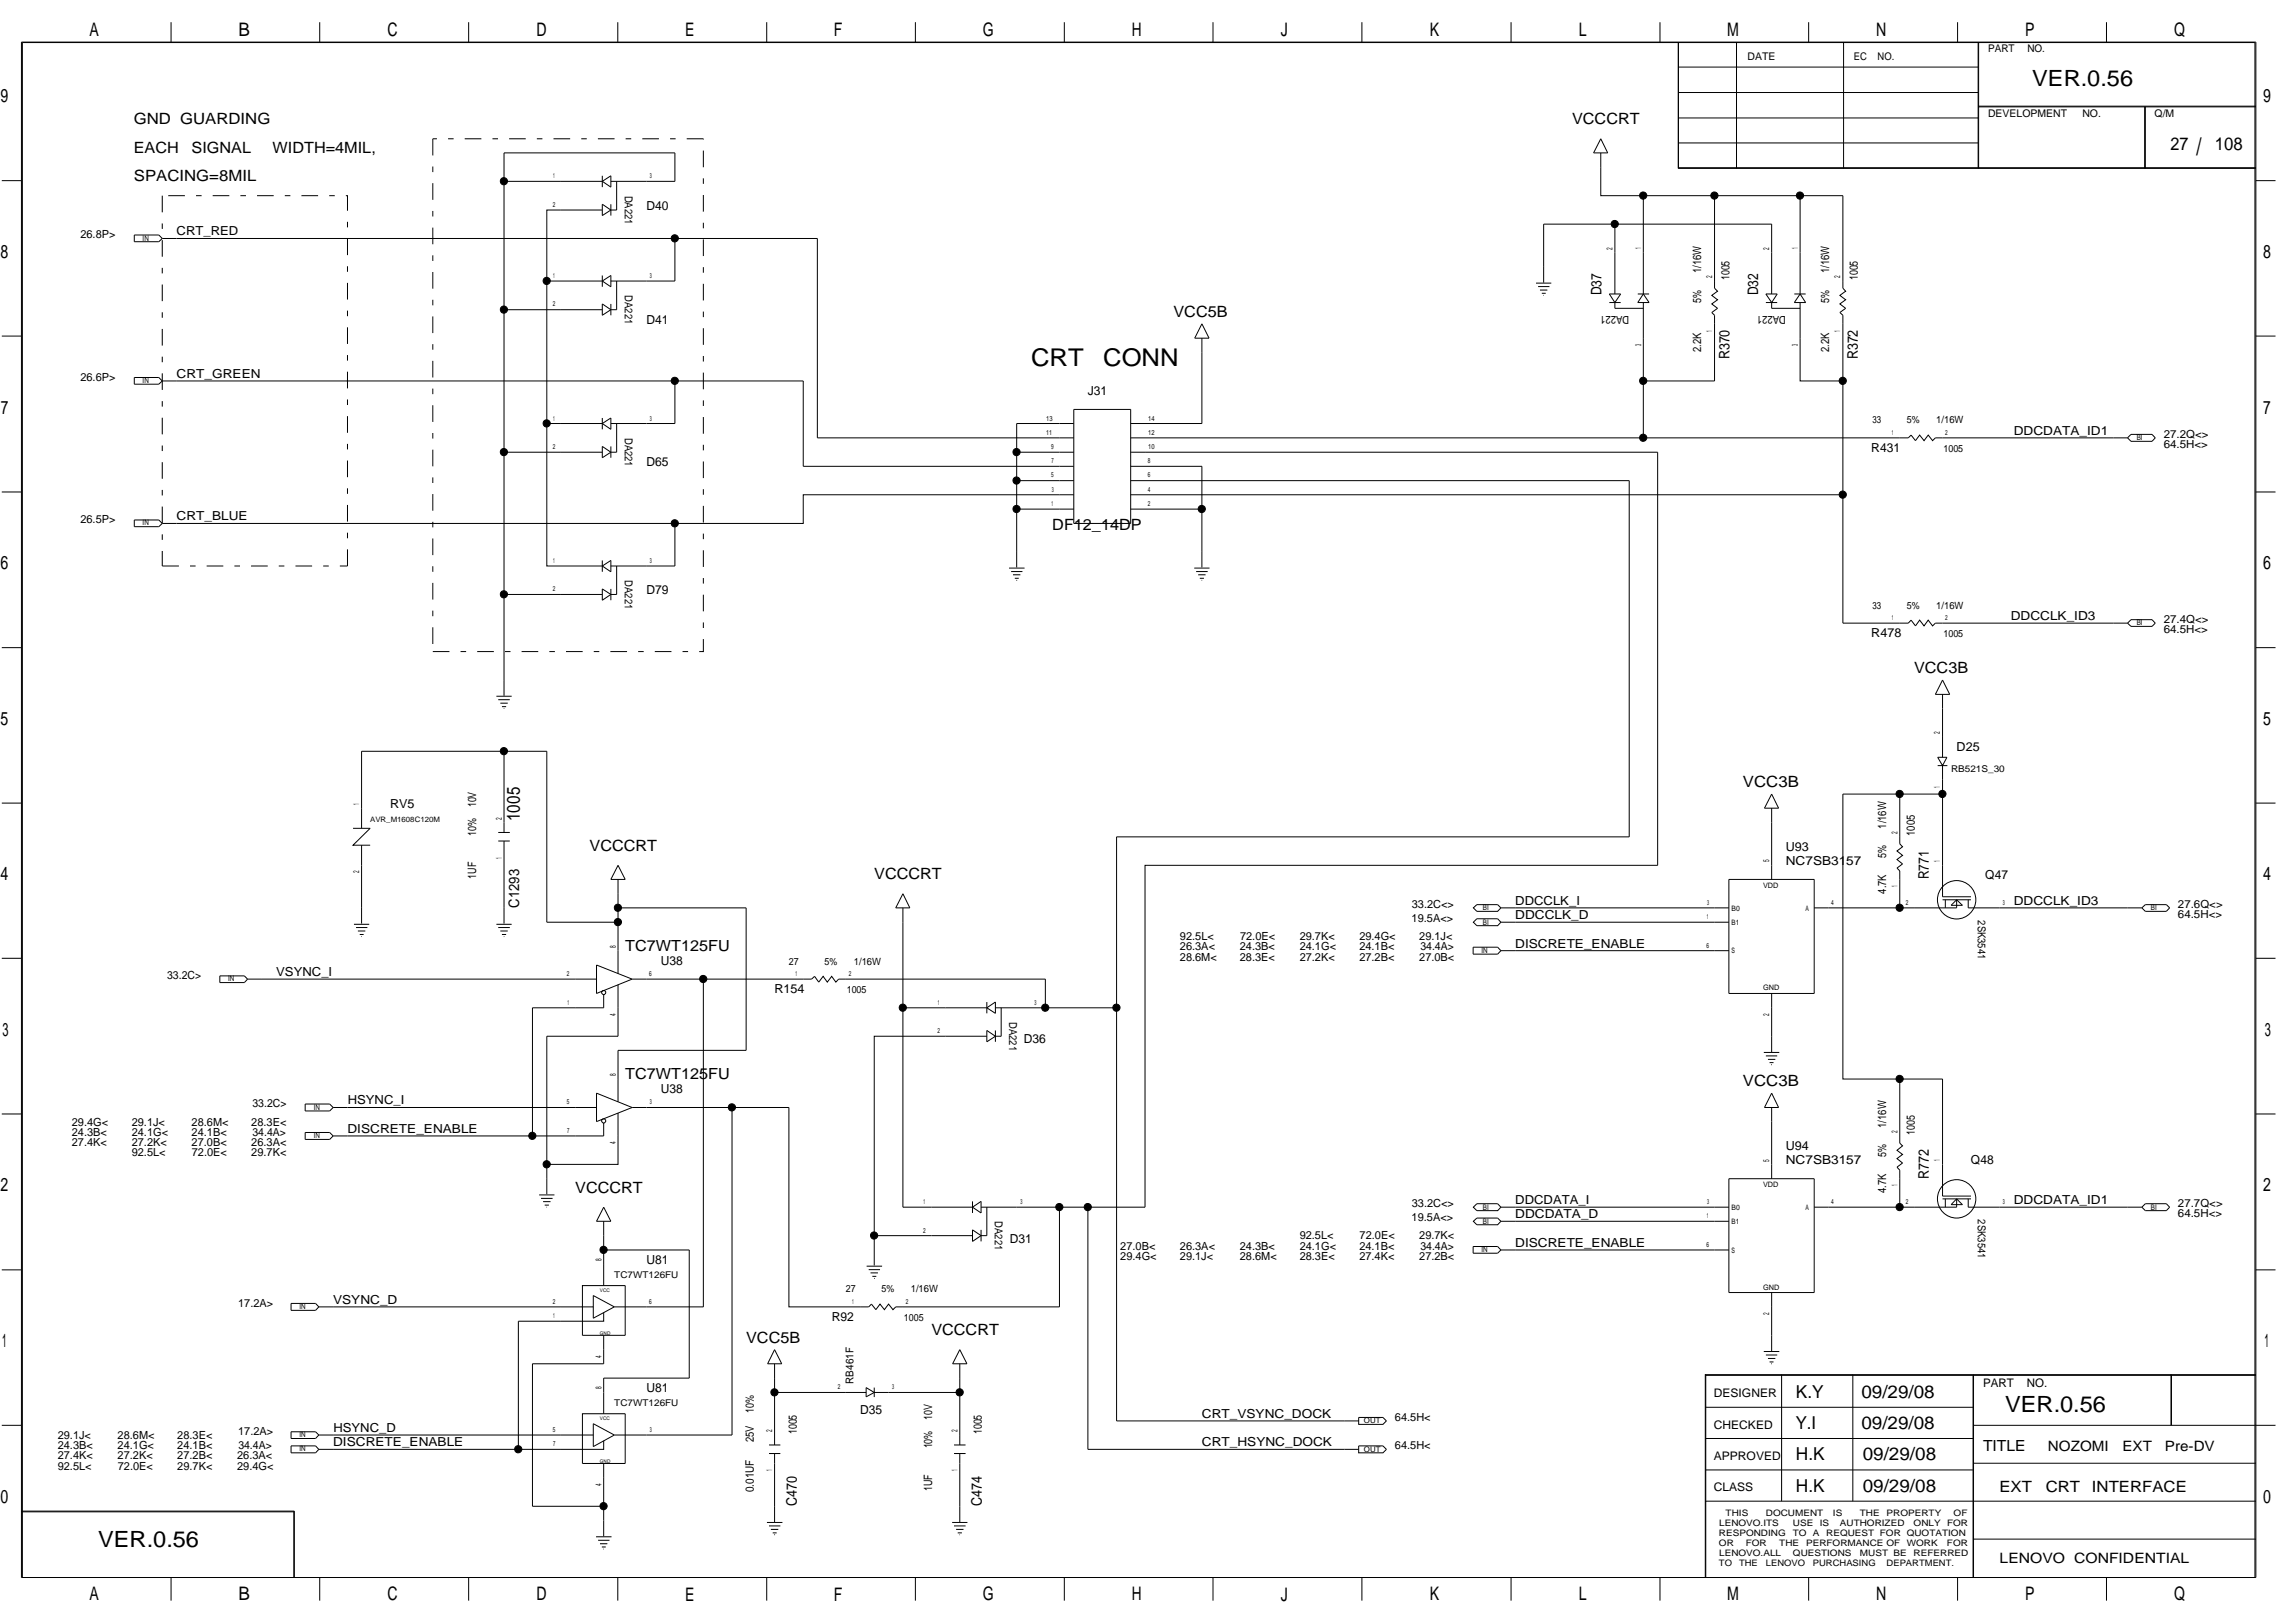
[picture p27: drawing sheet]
<svg xmlns="http://www.w3.org/2000/svg" width="420mm" height="297mm" viewBox="0 0 420 297" stroke-linecap="round" stroke-linejoin="round" font-family="sans-serif">
<defs><g id="words">
<g font-size="4.5">
<text x="188.8" y="67.1">CRT</text>
<text x="202" y="67.1">CONN</text>
</g>
<text font-size="4.4" x="402.1" y="28.4">/</text>
<g font-size="4.1">
<text x="372.1" y="15.7">VER.0.56</text>
<text x="367.1" y="258.4">VER.0.56</text>
<text x="18" y="283.2">VER.0.56</text>
</g>
<g font-size="3.4">
<text x="16.4" y="6.6">A</text>
<text x="43.6" y="6.6">B</text>
<text x="70.9" y="6.6">C</text>
<text x="98.2" y="6.6">D</text>
<text x="125.4" y="6.6">E</text>
<text x="152.7" y="6.6">F</text>
<text x="179.9" y="6.6">G</text>
<text x="207.2" y="6.6">H</text>
<text x="234.5" y="6.6">J</text>
<text x="261.8" y="6.6">K</text>
<text x="289" y="6.6">L</text>
<text x="316.2" y="6.6">M</text>
<text x="343.5" y="6.6">N</text>
<text x="370.8" y="6.6">P</text>
<text x="398" y="6.6">Q</text>
<text x=".1" y="18.8">9</text>
<text x="414.3" y="18.8">9</text>
<text x=".1" y="47.2">8</text>
<text x="414.3" y="47.2">8</text>
<text x=".2" y="75.7">7</text>
<text x="414.3" y="75.7">7</text>
<text x=".1" y="104.2">6</text>
<text x="414.3" y="104.2">6</text>
<text x=".1" y="132.7">5</text>
<text x="414.3" y="132.7">5</text>
<text x=".1" y="161.1">4</text>
<text x="414.3" y="161.1">4</text>
<text x=".5" y="189.6">3</text>
<text x="414.6" y="189.6">3</text>
<text x=".1" y="218.1">2</text>
<text x="414.3" y="218.1">2</text>
<text x=".4" y="246.6">1</text>
<text x="414.6" y="246.6">1</text>
<text x=".1" y="275.1">0</text>
<text x="414.3" y="275.1">0</text>
<text x="16.4" y="292.9">A</text>
<text x="43.6" y="292.9">B</text>
<text x="70.9" y="292.9">C</text>
<text x="98.2" y="292.9">D</text>
<text x="125.4" y="292.9">E</text>
<text x="152.7" y="292.9">F</text>
<text x="179.9" y="292.9">G</text>
<text x="207.2" y="292.9">H</text>
<text x="234.5" y="292.9">J</text>
<text x="261.8" y="292.9">K</text>
<text x="289" y="292.9">L</text>
<text x="316.2" y="292.9">M</text>
<text x="343.5" y="292.9">N</text>
<text x="370.8" y="292.9">P</text>
<text x="398" y="292.9">Q</text>
</g>
<g font-size="3.3">
<text x="397.4" y="27.4">27</text>
<text x="405.5" y="27.4">108</text>
<text x="95.2" y="150.3" transform="rotate(-90 95.2 150.3)">1005</text>
<text x="328.8" y="255.8">K.Y</text>
<text x="340.8" y="255.8">09/29/08</text>
<text x="328.7" y="261.6">Y.I</text>
<text x="340.8" y="261.6">09/29/08</text>
<text x="328.8" y="267.3">H.K</text>
<text x="341" y="267.3">09/29/08</text>
<text x="328.8" y="273">H.K</text>
<text x="341" y="273">09/29/08</text>
</g>
<g font-size="2.8">
<text x="24.5" y="22.8">GND GUARDING</text>
<text x="287.8" y="22.8">VCCCRT</text>
<text x="24.5" y="28">EACH</text>
<text x="35.1" y="28">SIGNAL</text>
<text x="49.9" y="28">WIDTH=4MIL,</text>
<text x="24.5" y="33.2">SPACING=8MIL</text>
<text x="214.8" y="58">VCC5B</text>
<text x="192.6" y="97.1">DF12_14DP</text>
<text x="350.4" y="123.1">VCC3B</text>
<text x="319.1" y="144">VCC3B</text>
<text x="107.9" y="155.7">VCCCRT</text>
<text x="160.1" y="161">VCCCRT</text>
<text x="114.5" y="174">TC7WT125FU</text>
<text x="114.5" y="197.5">TC7WT125FU</text>
<text x="319.1" y="198.8">VCC3B</text>
<text x="105.3" y="218.3">VCCCRT</text>
<text x="136.6" y="245.7">VCC5B</text>
<text x="170.5" y="244.4">VCCCRT</text>
<text x="363" y="265.6">TITLE</text>
<text x="366" y="273.1">EXT</text>
<text x="374.5" y="273.1">CRT</text>
<text x="383" y="273.1">INTERFACE</text>
</g>
<g font-size="2.7">
<text x="293.2" y="54.1" transform="rotate(-90 293.2 54.1)">D37</text>
<text x="321.8" y="54.1" transform="rotate(-90 321.8 54.1)">D32</text>
<text x="316.6" y="65.8" transform="rotate(-90 316.6 65.8)">R370</text>
<text x="340.1" y="65.8" transform="rotate(-90 340.1 65.8)">R372</text>
<text x="353.1" y="161" transform="rotate(-90 353.1 161)">R771</text>
<text x="95" y="166.2" transform="rotate(-90 95 166.2)">C1293</text>
<text x="353.1" y="215.7" transform="rotate(-90 353.1 215.7)">R772</text>
<text x="145.9" y="275.7" transform="rotate(-90 145.9 275.7)">C470</text>
<text x="179.7" y="275.7" transform="rotate(-90 179.7 275.7)">C474</text>
</g>
<g font-size="2.6">
<text x="374.9" y="265.5">NOZOMI</text>
<text x="388.6" y="265.5">EXT</text>
<text x="396.4" y="265.5">Pre-DV</text>
<text x="366.1" y="286.1">LENOVO CONFIDENTIAL</text>
</g>
<g font-size="2.3">
<text x="118.4" y="38.4">D40</text>
<text x="32.3" y="43.1">CRT_RED</text>
<text x="118.4" y="59.2">D41</text>
<text x="32.3" y="69.1">CRT_GREEN</text>
<text x="199.2" y="72.3">J31</text>
<text x="342.6" y="82.7">R431</text>
<text x="368.7" y="79.6">DDCDATA_ID1</text>
<text x="118.4" y="85.3">D65</text>
<text x="32.3" y="95.2">CRT_BLUE</text>
<text x="118.4" y="108.8">D79</text>
<text x="368.1" y="113.5">DDCCLK_ID3</text>
<text x="342.6" y="116.6">R478</text>
<text x="358.2" y="137.5">D25</text>
<text x="71.4" y="147.9">RV5</text>
<text x="326.9" y="155.7">U93</text>
<text x="326.9" y="158.3">NC7SB3157</text>
<text x="363.5" y="160.9">Q47</text>
<text x="277.4" y="165.6">DDCCLK_I</text>
<text x="368.7" y="165.6">DDCCLK_ID3</text>
<text x="277.4" y="173.4">DISCRETE_ENABLE</text>
<text x="277.4" y="168.2">DDCCLK_D</text>
<text x="50.6" y="178.6">VSYNC_I</text>
<text x="121" y="176.6">U38</text>
<text x="141.8" y="181.8">R154</text>
<text x="187.4" y="190.9">D36</text>
<text x="63.7" y="202.1">HSYNC_I</text>
<text x="121" y="200">U38</text>
<text x="63.6" y="207.3">DISCRETE_ENABLE</text>
<text x="326.9" y="210.5">U94</text>
<text x="326.9" y="213.1">NC7SB3157</text>
<text x="360.8" y="213.1">Q48</text>
<text x="277.4" y="220.4">DDCDATA_I</text>
<text x="368.7" y="220.4">DDCDATA_ID1</text>
<text x="184.9" y="227.4">D31</text>
<text x="277.4" y="223">DDCDATA_D</text>
<text x="118.4" y="231.3">U81</text>
<text x="277.4" y="228.2">DISCRETE_ENABLE</text>
<text x="61" y="238.6">VSYNC_D</text>
<text x="152.3" y="241.8">R92</text>
<text x="118.4" y="254.8">U81</text>
<text x="61" y="262.1">HSYNC_D</text>
<text x="157.5" y="258.7">D35</text>
<text x="220" y="259.5">CRT_VSYNC_DOCK</text>
<text x="61" y="264.7">DISCRETE_ENABLE</text>
<text x="220" y="264.7">CRT_HSYNC_DOCK</text>
</g>
<g font-size="2.2">
<text x="313.8" y="255.7">DESIGNER</text>
<text x="363" y="253.8">PART</text>
<text x="371.1" y="253.8">NO.</text>
<text x="313.8" y="261.5">CHECKED</text>
<text x="313.8" y="267.2">APPROVED</text>
<text x="313.8" y="272.9">CLASS</text>
</g>
<g font-size="2.1">
<text x="311.4" y="50" transform="rotate(-90 311.4 50)">1/16W</text>
<text x="316.6" y="51.3" transform="rotate(-90 316.6 51.3)">1005</text>
<text x="334.9" y="50" transform="rotate(-90 334.9 50)">1/16W</text>
<text x="340.1" y="51.3" transform="rotate(-90 340.1 51.3)">1005</text>
<text x="311.4" y="55.4" transform="rotate(-90 311.4 55.4)">5%</text>
<text x="334.9" y="55.4" transform="rotate(-90 334.9 55.4)">5%</text>
<text x="311.4" y="64.5" transform="rotate(-90 311.4 64.5)">2.2K</text>
<text x="334.9" y="64.5" transform="rotate(-90 334.9 64.5)">2.2K</text>
<text x="87.2" y="147.7" transform="rotate(-90 87.2 147.7)">10V</text>
<text x="87.2" y="153" transform="rotate(-90 87.2 153)">10%</text>
<text x="345.3" y="151.7" transform="rotate(-90 345.3 151.7)">1/16W</text>
<text x="350.6" y="153" transform="rotate(-90 350.6 153)">1005</text>
<text x="87.2" y="160.8" transform="rotate(-90 87.2 160.8)">1UF</text>
<text x="345.3" y="157.1" transform="rotate(-90 345.3 157.1)">5%</text>
<text x="345.3" y="163.6" transform="rotate(-90 345.3 163.6)">4.7K</text>
<text x="345.3" y="206.4" transform="rotate(-90 345.3 206.4)">1/16W</text>
<text x="350.6" y="207.7" transform="rotate(-90 350.6 207.7)">1005</text>
<text x="345.3" y="211.8" transform="rotate(-90 345.3 211.8)">5%</text>
<text x="345.3" y="218.3" transform="rotate(-90 345.3 218.3)">4.7K</text>
<text x="138" y="258.6" transform="rotate(-90 138 258.6)">10%</text>
<text x="138" y="263.9" transform="rotate(-90 138 263.9)">25V</text>
<text x="145.9" y="262.5" transform="rotate(-90 145.9 262.5)">1005</text>
<text x="170.6" y="259.9" transform="rotate(-90 170.6 259.9)">10V</text>
<text x="179.7" y="262.5" transform="rotate(-90 179.7 262.5)">1005</text>
<text x="170.6" y="265.1" transform="rotate(-90 170.6 265.1)">10%</text>
<text x="138" y="273.1" transform="rotate(-90 138 273.1)">0.01UF</text>
<text x="170.6" y="272.9" transform="rotate(-90 170.6 272.9)">1UF</text>
</g>
<g font-size="2">
<text x="114.4" y="35.8" transform="rotate(90 114.4 35.8)">DA221</text>
<text x="14.7" y="43.6">26.8P&gt;</text>
<text x="114.4" y="54.1" transform="rotate(90 114.4 54.1)">DA221</text>
<text x="298.3" y="57.9" transform="rotate(180 298.3 57.9)">DA221</text>
<text x="326.9" y="57.9" transform="rotate(180 326.9 57.9)">DA221</text>
<text x="14.7" y="69.7">26.6P&gt;</text>
<text x="114.4" y="80.1" transform="rotate(90 114.4 80.1)">DA221</text>
<text x="396.1" y="80.1">27.2Q&lt;&gt;</text>
<text x="396.1" y="82">64.5H&lt;&gt;</text>
<text x="14.7" y="95.8">26.5P&gt;</text>
<text x="114.4" y="106.2" transform="rotate(90 114.4 106.2)">DA221</text>
<text x="396.1" y="114">27.4Q&lt;&gt;</text>
<text x="396.1" y="115.9">64.5H&lt;&gt;</text>
<text x="258.5" y="166.1">33.2C&lt;&gt;</text>
<text x="398.7" y="166.1">27.6Q&lt;&gt;</text>
<text x="216" y="173.9">26.3A&lt;</text>
<text x="216" y="172.1">92.5L&lt;</text>
<text x="227" y="173.9">24.3B&lt;</text>
<text x="227" y="172.1">72.0E&lt;</text>
<text x="237.9" y="173.9">24.1G&lt;</text>
<text x="237.9" y="172.1">29.7K&lt;</text>
<text x="248.9" y="173.9">24.1B&lt;</text>
<text x="248.9" y="172.1">29.4G&lt;</text>
<text x="258.4" y="168.7">19.5A&lt;&gt;</text>
<text x="259.8" y="172.1">29.1J&lt;</text>
<text x="260" y="173.9">34.4A&gt;</text>
<text x="362.1" y="168.4" transform="rotate(90 362.1 168.4)">2SK3541</text>
<text x="398.7" y="168">64.5H&lt;&gt;</text>
<text x="30.6" y="179.2">33.2C&gt;</text>
<text x="216" y="175.9">28.6M&lt;</text>
<text x="227" y="175.9">28.3E&lt;</text>
<text x="237.9" y="175.9">27.2K&lt;</text>
<text x="248.9" y="175.9">27.2B&lt;</text>
<text x="259.8" y="175.9">27.0B&lt;</text>
<text x="184.8" y="187" transform="rotate(90 184.8 187)">DA221</text>
<text x="46.2" y="202.6">33.2C&gt;</text>
<text x="13.2" y="206">29.4G&lt;</text>
<text x="13.2" y="209.7">27.4K&lt;</text>
<text x="13.2" y="207.9">24.3B&lt;</text>
<text x="24.1" y="206">29.1J&lt;</text>
<text x="24.1" y="209.7">27.2K&lt;</text>
<text x="24.1" y="207.9">24.1G&lt;</text>
<text x="35.1" y="206">28.6M&lt;</text>
<text x="35.1" y="209.7">27.0B&lt;</text>
<text x="35.1" y="207.9">24.1B&lt;</text>
<text x="46" y="206">28.3E&lt;</text>
<text x="46" y="209.7">26.3A&lt;</text>
<text x="46.2" y="207.9">34.4A&gt;</text>
<text x="24.1" y="211.6">92.5L&lt;</text>
<text x="35.1" y="211.6">72.0E&lt;</text>
<text x="46" y="211.6">29.7K&lt;</text>
<text x="258.5" y="220.9">33.2C&lt;&gt;</text>
<text x="398.7" y="220.9">27.7Q&lt;&gt;</text>
<text x="182.1" y="223.5" transform="rotate(90 182.1 223.5)">DA221</text>
<text x="237.9" y="226.8">92.5L&lt;</text>
<text x="248.9" y="226.8">72.0E&lt;</text>
<text x="258.4" y="223.5">19.5A&lt;&gt;</text>
<text x="259.8" y="226.8">29.7K&lt;</text>
<text x="362.1" y="223.2" transform="rotate(90 362.1 223.2)">2SK3541</text>
<text x="398.7" y="222.8">64.5H&lt;&gt;</text>
<text x="205.1" y="228.7">27.0B&lt;</text>
<text x="205.1" y="230.6">29.4G&lt;</text>
<text x="216" y="228.7">26.3A&lt;</text>
<text x="216" y="230.6">29.1J&lt;</text>
<text x="227" y="228.7">24.3B&lt;</text>
<text x="227" y="230.6">28.6M&lt;</text>
<text x="237.9" y="228.7">24.1G&lt;</text>
<text x="237.9" y="230.6">28.3E&lt;</text>
<text x="248.9" y="228.7">24.1B&lt;</text>
<text x="248.9" y="230.6">27.4K&lt;</text>
<text x="259.8" y="230.6">27.2B&lt;</text>
<text x="260" y="228.7">34.4A&gt;</text>
<text x="43.6" y="239.1">17.2A&gt;</text>
<text x="156.2" y="253.3" transform="rotate(-90 156.2 253.3)">RB461F</text>
<text x="10.6" y="263.4">29.1J&lt;</text>
<text x="21.5" y="263.4">28.6M&lt;</text>
<text x="32.5" y="263.4">28.3E&lt;</text>
<text x="43.6" y="262.6">17.2A&gt;</text>
<text x="255.4" y="260">64.5H&lt;</text>
<text x="10.6" y="265.2">24.3B&lt;</text>
<text x="10.6" y="267.1">27.4K&lt;</text>
<text x="10.6" y="269">92.5L&lt;</text>
<text x="21.5" y="265.2">24.1G&lt;</text>
<text x="21.5" y="267.1">27.2K&lt;</text>
<text x="21.6" y="269">72.0E&lt;</text>
<text x="32.5" y="265.2">24.1B&lt;</text>
<text x="32.5" y="267.1">27.2B&lt;</text>
<text x="32.5" y="269">29.7K&lt;</text>
<text x="43.4" y="267.1">26.3A&lt;</text>
<text x="43.4" y="269">29.4G&lt;</text>
<text x="43.6" y="265.2">34.4A&gt;</text>
<text x="255.4" y="265.2">64.5H&lt;</text>
</g>
<g font-size="1.9">
<text x="319.9" y="11">DATE</text>
<text x="339.4" y="11">EC</text>
<text x="343.7" y="11">NO.</text>
<text x="364" y="9.5">PART</text>
<text x="371.2" y="9.5">NO.</text>
<text x="364" y="21.3">DEVELOPMENT</text>
<text x="381.2" y="21.3">NO.</text>
<text x="394.5" y="21.3">Q/M</text>
</g>
<g font-size="1.8">
<text x="342.8" y="77.5">33</text>
<text x="349.1" y="77.5">5%</text>
<text x="354.5" y="77.5">1/16W</text>
<text x="355.8" y="82.7">1005</text>
<text x="342.8" y="111.4">33</text>
<text x="349.1" y="111.4">5%</text>
<text x="354.5" y="111.4">1/16W</text>
<text x="355.8" y="116.6">1005</text>
<text x="144.4" y="176.6">27</text>
<text x="150.9" y="176.6">5%</text>
<text x="156.3" y="176.6">1/16W</text>
<text x="155" y="181.8">1005</text>
<text x="154.8" y="236.5">27</text>
<text x="161.4" y="236.5">5%</text>
<text x="166.7" y="236.5">1/16W</text>
<text x="165.5" y="241.8">1005</text>
</g>
<g font-size="1.7">
<text x="357.2" y="141.4">RB521S_30</text>
<text x="112.5" y="233.8">TC7WT126FU</text>
<text x="112.5" y="257.3">TC7WT126FU</text>
</g>
<g font-size="1.6">
<text x="314.7" y="281.2">RESPONDING</text>
<text x="314.7" y="279.3">LENOVO.ITS</text>
<text x="315.9" y="277.5">THIS</text>
<text x="323.3" y="277.5">DOCUMENT</text>
<text x="328.2" y="281.2">TO</text>
<text x="328.2" y="279.3">USE</text>
<text x="331.9" y="281.2">A</text>
<text x="333.2" y="279.3">IS</text>
<text x="334.3" y="281.2">REQUEST FOR QUOTATION</text>
<text x="335.6" y="277.5">IS</text>
<text x="336.8" y="279.3">AUTHORIZED</text>
<text x="340.5" y="277.5">THE</text>
<text x="345.4" y="277.5">PROPERTY</text>
<text x="350.3" y="279.3">ONLY</text>
<text x="356.5" y="279.3">FOR</text>
<text x="357.7" y="277.5">OF</text>
<text x="314.7" y="286.7">TO</text>
<text x="314.7" y="283">OR</text>
<text x="314.7" y="284.9">LENOVO.ALL</text>
<text x="318.4" y="286.7">THE</text>
<text x="319.6" y="283">FOR</text>
<text x="323.3" y="286.7">LENOVO</text>
<text x="325.7" y="283">THE</text>
<text x="328.2" y="284.9">QUESTIONS</text>
<text x="330.7" y="283">PERFORMANCE OF</text>
<text x="331.9" y="286.7">PURCHASING</text>
<text x="340.5" y="284.9">MUST BE</text>
<text x="345.4" y="286.7">DEPARTMENT.</text>
<text x="349.1" y="283">WORK</text>
<text x="350.3" y="284.9">REFERRED</text>
<text x="356.4" y="283">FOR</text>
</g>
<g font-size="1.5">
<text x="295.2" y="45.7" transform="rotate(-90 295.2 45.7)">2</text>
<text x="300.4" y="45.6" transform="rotate(-90 300.4 45.6)">1</text>
<text x="323.9" y="45.7" transform="rotate(-90 323.9 45.7)">2</text>
<text x="329.1" y="45.6" transform="rotate(-90 329.1 45.6)">1</text>
<text x="313.5" y="50.9" transform="rotate(-90 313.5 50.9)">2</text>
<text x="336.9" y="50.9" transform="rotate(-90 336.9 50.9)">2</text>
<text x="300.4" y="63.3" transform="rotate(-90 300.4 63.3)">3</text>
<text x="313.5" y="60.7" transform="rotate(-90 313.5 60.7)">1</text>
<text x="329.1" y="63.3" transform="rotate(-90 329.1 63.3)">3</text>
<text x="336.9" y="60.7" transform="rotate(-90 336.9 60.7)">1</text>
<text x="355.2" y="134.4" transform="rotate(-90 355.2 134.4)">2</text>
<text x="65.8" y="147.3" transform="rotate(-90 65.8 147.3)">1</text>
<text x="355.2" y="144.1" transform="rotate(-90 355.2 144.1)">1</text>
<text x="91.9" y="150" transform="rotate(-90 91.9 150)">2</text>
<text x="347.4" y="152.6" transform="rotate(-90 347.4 152.6)">2</text>
<text x="65.8" y="159.9" transform="rotate(-90 65.8 159.9)">2</text>
<text x="91.9" y="157.2" transform="rotate(-90 91.9 157.2)">1</text>
<text x="323.9" y="157.8" transform="rotate(-90 323.9 157.8)">5</text>
<text x="355.2" y="157.7" transform="rotate(-90 355.2 157.7)">1</text>
<text x="347.4" y="162.4" transform="rotate(-90 347.4 162.4)">1</text>
<text x="112.7" y="173.5" transform="rotate(-90 112.7 173.5)">8</text>
<text x="112.7" y="185.9" transform="rotate(-90 112.7 185.9)">4</text>
<text x="323.9" y="185.9" transform="rotate(-90 323.9 185.9)">2</text>
<text x="112.7" y="196.9" transform="rotate(-90 112.7 196.9)">8</text>
<text x="112.7" y="209.4" transform="rotate(-90 112.7 209.4)">4</text>
<text x="347.4" y="207.4" transform="rotate(-90 347.4 207.4)">2</text>
<text x="323.9" y="212.6" transform="rotate(-90 323.9 212.6)">5</text>
<text x="355.2" y="212.5" transform="rotate(-90 355.2 212.5)">1</text>
<text x="347.4" y="217.1" transform="rotate(-90 347.4 217.1)">1</text>
<text x="110.1" y="230.8" transform="rotate(-90 110.1 230.8)">8</text>
<text x="323.9" y="240.7" transform="rotate(-90 323.9 240.7)">2</text>
<text x="110.1" y="248.5" transform="rotate(-90 110.1 248.5)">4</text>
<text x="110.1" y="254.3" transform="rotate(-90 110.1 254.3)">8</text>
<text x="141.4" y="262.1" transform="rotate(-90 141.4 262.1)">2</text>
<text x="175.3" y="262.1" transform="rotate(-90 175.3 262.1)">2</text>
<text x="141.4" y="269.3" transform="rotate(-90 141.4 269.3)">1</text>
<text x="175.3" y="269.3" transform="rotate(-90 175.3 269.3)">1</text>
<text x="110.1" y="272" transform="rotate(-90 110.1 272)">4</text>
</g>
<g font-size="1.4">
<text x="26.1" y="44">IN</text>
<text x="26.1" y="70.1">IN</text>
<text x="391.2" y="80.6">BI</text>
<text x="26.1" y="96.1">IN</text>
<text x="391.2" y="114.5">BI</text>
<text x="67.8" y="150.5">AVR_M1608C120M</text>
<text x="271.5" y="166.6">BI</text>
<text x="317" y="166.7">B0</text>
<text x="322.8" y="162.5">VDD</text>
<text x="330.6" y="166.7">A</text>
<text x="393.8" y="166.6">BI</text>
<text x="271.5" y="169.2">BI</text>
<text x="317" y="169.2">B1</text>
<text x="41.8" y="179.6">IN</text>
<text x="271.2" y="174.4">IN</text>
<text x="317" y="174.5">S</text>
<text x="322.8" y="181.3">GND</text>
<text x="57.4" y="203.1">IN</text>
<text x="57.4" y="208.3">IN</text>
<text x="271.5" y="221.4">BI</text>
<text x="317" y="221.4">B0</text>
<text x="322.8" y="217.3">VDD</text>
<text x="330.6" y="221.4">A</text>
<text x="393.8" y="221.4">BI</text>
<text x="271.5" y="224">BI</text>
<text x="317" y="224">B1</text>
<text x="271.2" y="229.1">IN</text>
<text x="317" y="229.2">S</text>
<text x="54.8" y="239.6">IN</text>
<text x="322.8" y="236">GND</text>
<text x="54.8" y="263">IN</text>
<text x="249.7" y="260.5">OUT</text>
<text x="54.8" y="265.6">IN</text>
<text x="249.7" y="265.7">OUT</text>
</g>
<g font-size="1.3">
<text x="101.3" y="32.6">1</text>
<text x="119" y="32.6">3</text>
<text x="101.2" y="37.8">2</text>
<text x="101.3" y="50.9">1</text>
<text x="119" y="50.9">3</text>
<text x="101.2" y="56.1">2</text>
<text x="101.3" y="77">1</text>
<text x="119" y="77">3</text>
<text x="191.5" y="77">13</text>
<text x="210.2" y="77">14</text>
<text x="101.2" y="82.2">2</text>
<text x="191.5" y="79.6">11</text>
<text x="192.4" y="82.2">9</text>
<text x="210.2" y="79.6">12</text>
<text x="210.2" y="82.2">10</text>
<text x="346.4" y="79.6">1</text>
<text x="356.1" y="79.6">2</text>
<text x="192.4" y="87.4">5</text>
<text x="192.5" y="84.8">7</text>
<text x="210.1" y="84.8">8</text>
<text x="210.1" y="87.4">6</text>
<text x="192.5" y="92.6">1</text>
<text x="192.6" y="90">3</text>
<text x="210.1" y="90">4</text>
<text x="210.1" y="92.6">2</text>
<text x="101.3" y="103">1</text>
<text x="119" y="103">3</text>
<text x="101.2" y="108.2">2</text>
<text x="346.4" y="113.5">1</text>
<text x="356.1" y="113.5">2</text>
<text x="312.5" y="165.6">3</text>
<text x="335.3" y="165.6">4</text>
<text x="348.9" y="165.6">2</text>
<text x="366.7" y="165.6">3</text>
<text x="312.4" y="173.4">6</text>
<text x="312.5" y="168.2">1</text>
<text x="103.8" y="178.6">2</text>
<text x="118.9" y="178.6">6</text>
<text x="145.6" y="178.6">1</text>
<text x="155.4" y="178.6">2</text>
<text x="103.9" y="183.9">1</text>
<text x="171.7" y="183.9">1</text>
<text x="189.4" y="183.9">3</text>
<text x="171.6" y="189.1">2</text>
<text x="103.8" y="202.1">5</text>
<text x="119" y="202.1">3</text>
<text x="103.8" y="207.3">7</text>
<text x="169.1" y="220.4">1</text>
<text x="186.8" y="220.4">3</text>
<text x="312.5" y="220.4">3</text>
<text x="335.3" y="220.4">4</text>
<text x="348.9" y="220.4">2</text>
<text x="366.7" y="220.4">3</text>
<text x="169" y="225.6">2</text>
<text x="312.5" y="223">1</text>
<text x="312.4" y="228.2">6</text>
<text x="101.2" y="238.6">2</text>
<text x="118.9" y="238.6">6</text>
<text x="156" y="238.6">1</text>
<text x="165.8" y="238.6">2</text>
<text x="101.3" y="241.2">1</text>
<text x="153.4" y="254.3">2</text>
<text x="163.3" y="254.3">3</text>
<text x="101.2" y="262.1">5</text>
<text x="119" y="262.1">3</text>
<text x="101.2" y="264.7">7</text>
</g>
<g font-size=".9">
<text x="109.8" y="236.4">VCC</text>
<text x="109.8" y="244.3">GND</text>
<text x="109.8" y="259.9">VCC</text>
<text x="109.8" y="267.7">GND</text>
</g>
</g></defs>
<path d="M29.7 35.8v67.8M79.2 25.4v93.9M128.8 25.4h-49.6M29.7 103.6h33.9M63.6 103.6v-67.8h-33.9M79.2 119.3h49.6v-93.9" fill="none" stroke="#000" stroke-width=".18" stroke-dasharray="3 2 1 2" stroke-linecap="butt"/>
<g fill="none" stroke="#000" stroke-width=".18">
<path d="M3.9 7.7h409.1v281h-409.1zM31.3 4.1v3.6M58.5 4.1v3.6M85.8 4.1v3.6M113.1 4.1v3.6M140.4 4.1v3.6M167.6 4.1v3.6M194.8 4.1v3.6M222.1 4.1v3.6M249.3 4.1v3.6M276.6 4.1v3.6M303.9 4.1v3.6"/>
<path d="M307.2 7.7v23.1h105.8M307.2 12.3h55M307.2 16.9h55M307.3 7.7v23.1M317.9 7.7v23.1M331.1 4.1v3.6M337.5 7.7v23.1M358.4 4.1v3.6M362.2 7.7v23.1M362.2 19.4h50.8M362.2 19.6h50.8M385.6 4.1v3.6"/>
<path d="M392.6 19.6v11.2M392.8 19.6v11.2M.3 33.1h3.6M110.3 33.2h-18v23.5h18M110.3 38.4h-10.2v13h10.2M110.3 33.2l1.5-1v2zM110.3 37.4l1.5 1-1.5 1.1zM110.3 32.2v2M111.8 37.4v2.1M111.8 33.2h11.8v-5.2h-31.3v5.2M112.9 33.2v5.2h-1.1M293.1 28v7.8h7.8v18"/>
<path d="M293.1 25.4l1.2 2.6h-2.5zM300.9 35.8h13M307.2 30.7h105.8M307.2 21.6h55M307.3 26.2h54.9M329.6 35.8h-15.7v16.9l.5 .6-1 .8 1 .8-1 .7 1 .8-1 .8 .5 .5v12h-13M329.6 35.8v18M329.6 35.8h7.8v16.9l.5 .6-1.1 .8 1.1 .8-1.1 .7 1.1 .8-1.1 .8 .6 .5v56.3h12l.5-.5 .8 1.1 .7-1.1 .8 1.1 .8-1.1 .8 1.1 .5-.6h35.2M413 33.1h3.6M24.6 43h4.5l.6 .6-.6 .6h-4.5zM29.7 43.6h119.9v36.5h47M92.3 56.7v26.1h18"/>
<path d="M100.1 51.4v26.1h10.2M110.3 51.4l1.5-1v2.1zM110.3 50.4v2.1M110.3 55.6l1.5 1.1-1.5 1zM111.8 55.6v2.1M112.9 51.4v5.3h-1.1M123.6 43.6v7.8h-11.8M220 59.3l1.3 2.6h-2.6zM281.2 51.8h2.8M281.6 52.5h2.1M281.9 53.1h1.4M282.3 53.7h.7"/>
<path d="M282.6 54.1h.1M282.6 51.7v-10.7h41.7v12.8M294.6 53.8h2.1l-1.1 1.6zM294.6 55.4h2.1M295.6 55.4v1h5.3M295.6 41v12.8M299.8 53.8h2.1M300.9 53.8l1 1.6h-2.1zM300.9 55.4v24.7M323.3 53.8h2.1l-1.1 1.6zM323.3 55.4h2.1M324.3 55.4v1h5.3"/>
<path d="M328.5 53.8h2.1M329.6 55.4v14.3h7.8M329.6 53.8l1 1.6h-2.1zM.3 61.5h3.6M24.6 69.1h4.5l.6 .6-.6 .6h-4.5zM29.7 69.7h117.4v15.6h49.5M100.1 77.5v26.1h10.2M110.3 77.5l1.5-1v2.1zM110.3 76.5v2.1M112.9 77.5v5.3h-1.1M123.6 69.7v7.8h-11.8M196.6 77.5h-10.5v26.3"/>
<path d="M196.6 74.9h10.4v20.9h-10.4zM220 61.9v15.6h-13M390.1 79.5h3.9l.6 .6-.6 .7h-3.9l-.6-.7zM413 61.5h3.6M.3 90h3.6M24.6 95.2h4.5l.6 .6-.6 .6h-4.5zM29.7 95.8h93.9M92.3 82.8v26h18M110.3 81.7l1.5 1.1-1.5 1zM111.8 81.7v2.1M123.6 95.8v7.8h-11.8M196.6 90.6h-49.5v5.2h-23.5"/>
<path d="M196.6 82.8h-10.5M196.6 88h-10.5M196.6 93.2h-10.5M207 93.2h13v10.6M207 82.8h96.5v75.6h-93.9v62.5h-10.4M207 85.3h13v7.9M207 88h91.3v65.2h-93.9v106.9h44.3M207 90.6h130.4M389.5 80.1h-35.2l-.5 .5-.8-1-.8 1-.8-1-.7 1-.8-1-.5 .5h-142.4M413 90h3.6M.3 118.5h3.6M92.3 108.8v18.5"/>
<path d="M110.3 103.6l1.5-1v2zM110.3 102.6v2M110.3 107.8l1.5 1-1.5 1.1zM111.8 107.8v2.1M112.9 103.6v5.2h-1.1M184.7 104h2.9M185.1 104.6h2.1M185.5 105.2h1.3M185.8 105.8h.7M186.1 106.2h.1M218.6 104h2.8M219 104.6h2.1"/>
<path d="M219.4 105.2h1.3M219.7 105.8h.7M220 106.2h.1M390.1 113.4h3.9l.6 .6-.6 .6h-3.9l-.6-.6zM413 118.5h3.6M90.9 127.4h2.8M91.2 128.1h2.1M91.6 128.7h1.4M91.9 129.3h.8M92.2 129.7h.1M92.3 137.5h-26.1v14.1M354.7 138.6h1.7l-.8 1.5z"/>
<path d="M355.6 124.5l1.3 2.6h-2.6zM355.6 127.1v11.5M.3 147h3.6M64.6 151.6h3.2l-3.2 3.1h3.2M66.2 154.7v14.3M91.2 152.4h2.1M91.2 153.9h2.1M92.3 152.4v-14.9h7.8v31.3h13M92.3 153.9v15.1M113.1 158.4l1.4 2.6h-2.7zM324.3 145.3l1.3 2.6h-2.6zM324.3 147.9v13.1"/>
<path d="M347.8 145.3v9.1l.5 .6-1 .7 1 .8-1 .8 1 .8-1 .8 .5 .5v6.8h-15.7M354.7 140.1h1.8M355.6 140.1v24h5.2M355.6 145.3h-18.2v52.2h10.4v11.7l.5 .5-1 .8 1 .8-1 .7 1 .9-1 .7 .5 .6v6.7h10.4v-1.5M413 147h3.6M.3 175.4h3.6M40.2 178.6h4.5l.6 .6-.6 .6h-4.5zM64.8 169.2h2.8M65.2 169.8h2.1M65.5 170.4h1.4M65.9 171h.7M66.2 171.4h.1"/>
<path d="M90.9 169.2h2.8M91.2 169.8h2.1M91.6 170.4h1.4M91.9 171h.8M92.2 171.4h.1M109.2 179.2h-63.9M109.2 176.6l6.5 2.6-6.5 2.6zM113.1 161v17.2M113.1 166.2h23.5v26h-23.5v9.4M115.7 179.2h32.9l.5-.5 .8 1 .8-1 .8 1 .8-1 .7 1 .5-.5h37.9v5.2M128.8 179.2v60h-16.3M165.3 166.2v54.7h12.7"/>
<path d="M165.3 163.6l1.3 2.6h-2.6zM269.7 173.4h4.5l.6 .6-.6 .6h-4.5zM269.7 166.2l.7-.6h3.8l.6 .6-.6 .6h-3.8zM269.7 168.8l.7-.7h3.8l.6 .7-.6 .6h-3.8zM316.5 166.2h-41.7M316.5 161h15.6v20.8h-15.6zM316.5 168.8h-41.7M316.5 174h-41.7M355.6 164.7h5.2M356.1 164.7v1.5M358.2 164.7l1.1 1h-2.1zM358.2 164.7v1.5h-10.4"/>
<path d="M360.3 164.7v1.5h31.8M392.1 166.2l.7-.6h3.8l.6 .6-.6 .6h-3.8zM413 175.4h3.6M110.5 182.1v2.3h-13v23.5M113.1 180.3v9.4h-13v23.4M180.7 189.7h-20.6v36.4h17.9M180.7 184.4h-15.4M180.7 184.4l1.5-1v2.1zM180.7 188.6l1.5 1.1-1.5 1zM180.7 183.4v2.1M182.2 184.4h22.2M182.2 188.6v2.1"/>
<path d="M183.3 184.4v5.3h-1.1M322.9 192.6h2.8M323.3 193.3h2.1M323.7 193.9h1.3M324 194.5h.7M324.3 194.9h.1M324.3 181.8v10.7M347.8 197.5h7.8v21.4h5.2M.3 203.9h3.6M55.9 207.3h4.5l.6 .6-.6 .6h-4.5zM55.9 202.1h4.5l.6 .6-.6 .6h-4.5zM98.7 218.7h2.8"/>
<path d="M99 219.3h2.2M99.4 219.9h1.4M109.2 202.7h-48.2M109.2 200.1l6.5 2.6-6.5 2.6zM110.5 205.5v2.4h-49.5M113.1 203.7v9.4h-13v5.5M115.7 202.7h28.7v36.5h14.6l.5-.5 .8 1 .8-1 .8 1 .8-1 .8 1 .5-.5h30v-18.3M134 202.7v59.9h-21.5M178 219.9v2.1M316.5 215.7h15.6v20.9h-15.6zM324.3 202.7v13M324.3 200.1l1.3 2.6h-2.6z"/>
<path d="M355.6 219.4h5.2M356.1 219.4v1.5M358.2 219.4l1.1 1.1h-2.1zM360.3 219.4v1.5h31.8M413 203.9h3.6M.3 232.4h3.6M53.3 238.5h4.5l.6 .7-.6 .6h-4.5zM99.7 220.6h.8M100.1 220.9h.1M106.6 235.3h7.9v9.1h-7.9zM108.6 237.1l3.9 2.1-3.9 2.1zM108.6 239.2h-50.2"/>
<path d="M110.5 223.5v11.8M110.5 220.9l1.3 2.6h-2.6zM110.5 228.8h15.7v23.4h-15.7v6.5M158.7 231.7h2.8M159 232.4h2.1M159.4 233h1.3M159.7 233.6h.7M160 234h.1M160.1 226.1v5.5M178 220.9l1.6-1v2.1zM178 225.1l1.6 1-1.6 1.1zM179.6 225.1v2.1"/>
<path d="M179.6 220.9h19.6M180.7 220.9v5.2h-1.1M199.2 220.9v44.4h49.5M269.7 228.1h4.5l.6 .7-.6 .6h-4.5zM269.7 223.5l.7-.6h3.8l.6 .6-.6 .7h-3.8zM269.7 220.9l.7-.6h3.8l.6 .6-.6 .7h-3.8zM316.5 220.9h-41.7M316.5 223.5h-41.7M316.5 228.8h-41.7M324.3 236.6v10.7M332.1 220.9h15.7M392.8 220.3h3.8l.6 .6-.6 .7h-3.8l-.7-.7z"/>
<path d="M413 232.4h3.6M106.6 258.7h7.9v9.1h-7.9zM110.5 240.2v1.6h-15.6v23.5M110.5 244.4v5.2h-13v26.1h13M141.8 249.6v5.2h16.8M141.8 247l1.3 2.6h-2.6zM141.8 254.8v9.7M160.1 254.8l-1.5 .9v-1.7l1.5 .8h15.6M160.1 254v1.7M175.7 249.6v14.9M175.7 247l1.3 2.6h-2.6zM248.7 259.4h4.5l.6 .7-.6 .6h-4.5z"/>
<path d="M312.2 251.7h100.8M312.2 257.6h49M312.3 251.6v37M322.9 247.4h2.8M323.3 248h2.1M323.7 248.6h1.3M324 249.3h.7M324.3 249.6h.1M326.2 251.6v23.1M339.2 251.6v23.1M361.2 251.6v37M361.3 251.6v37"/>
<path d="M397.5 251.6v9.3M413 251.6h-100.8v37M.3 260.9h3.6M3.9 276.6h50v12M3.9 276.7h50M53.3 262h4.5l.6 .6-.6 .7h-4.5zM53.3 264.6h4.5l.6 .7-.6 .6h-4.5zM53.8 276.6v12M58.4 262.6h50.2M108.6 260.6l3.9 2-3.9 2.2zM110.5 263.7v1.6h-52.1M110.5 267.8v13.4"/>
<path d="M140.4 278.6h2.8M140.8 264.5h2.1M140.8 266h2.1M140.8 279.3h2.1M141.1 279.9h1.4M141.8 266v12.6M174.3 278.6h2.8M174.7 264.5h2.1M174.7 266h2.1M174.7 279.3h2.1M175 279.9h1.4M175.7 266v12.6"/>
<path d="M248.7 264.6h4.5l.6 .7-.6 .6h-4.5zM312.2 274.7h100.8M312.2 263.3h49M312.2 269h49M361.2 267.8h51.8M361.2 260.9h55.4M4.1 288.6v-280.8h408.7v280.8M31.3 288.6v4.3M58.5 288.6v4.3M85.8 288.6v4.3M109.1 281.3h2.9M109.5 281.9h2.1"/>
<path d="M109.8 282.5h1.4M110.2 283.1h.7M110.5 283.5h.1M113.1 288.6v4.3M140.4 288.6v4.3M141.5 280.5h.7M141.8 280.9h.1M167.6 288.6v4.3M175.3 280.5h.8M175.7 280.9h.1M194.8 288.6v4.3M222.1 288.6v4.3"/>
<path d="M249.3 288.6v4.3M276.6 288.6v4.3M303.9 288.6v4.3M331.1 288.6v4.3M358.4 288.6v4.3M361.2 281.7h51.8M385.6 288.6v4.3"/>
<circle cx="358.2" cy="164.7" r="3.5"/>
<circle cx="110.5" cy="181.6" r=".38"/>
<circle cx="110.5" cy="205.1" r=".38"/>
<circle cx="358.2" cy="219.4" r="3.5"/>
</g>
<g fill="#000" stroke="#000" stroke-width=".18">
<circle cx="92.2" cy="33.2" r=".66"/>
<circle cx="300.8" cy="35.8" r=".66"/>
<circle cx="313.9" cy="35.8" r=".66"/>
<circle cx="329.5" cy="35.8" r=".66"/>
<circle cx="92.2" cy="56.7" r=".66"/>
<circle cx="100.1" cy="51.4" r=".66"/>
<circle cx="123.5" cy="43.6" r=".66"/>
<circle cx="295.6" cy="41" r=".66"/>
<circle cx="100.1" cy="77.5" r=".66"/>
<circle cx="123.5" cy="69.7" r=".66"/>
<circle cx="300.8" cy="69.7" r=".66"/>
<circle cx="337.4" cy="69.7" r=".66"/>
<circle cx="92.2" cy="82.7" r=".66"/>
<circle cx="123.5" cy="95.8" r=".66"/>
<circle cx="186.1" cy="87.9" r=".66"/>
<circle cx="186.1" cy="93.2" r=".66"/>
<circle cx="186.1" cy="82.7" r=".66"/>
<circle cx="220" cy="93.2" r=".66"/>
<circle cx="300.8" cy="80.1" r=".66"/>
<circle cx="337.4" cy="90.5" r=".66"/>
<circle cx="92.2" cy="108.8" r=".66"/>
<circle cx="92.2" cy="137.5" r=".66"/>
<circle cx="347.8" cy="145.3" r=".66"/>
<circle cx="355.6" cy="145.3" r=".66"/>
<circle cx="113.1" cy="168.8" r=".66"/>
<circle cx="113.1" cy="166.1" r=".66"/>
<circle cx="128.7" cy="179.2" r=".66"/>
<circle cx="347.8" cy="166.1" r=".66"/>
<circle cx="165.3" cy="184.4" r=".66"/>
<circle cx="191.4" cy="184.4" r=".66"/>
<circle cx="204.4" cy="184.4" r=".66"/>
<circle cx="347.8" cy="197.5" r=".66"/>
<circle cx="97.5" cy="207.9" r=".66"/>
<circle cx="100.1" cy="213.1" r=".66"/>
<circle cx="134" cy="202.7" r=".66"/>
<circle cx="110.5" cy="228.7" r=".66"/>
<circle cx="160" cy="226.1" r=".66"/>
<circle cx="193.9" cy="220.9" r=".66"/>
<circle cx="199.1" cy="220.9" r=".66"/>
<circle cx="347.8" cy="220.9" r=".66"/>
<circle cx="141.8" cy="254.8" r=".66"/>
<circle cx="175.7" cy="254.8" r=".66"/>
<circle cx="94.9" cy="265.2" r=".66"/>
<circle cx="110.5" cy="275.7" r=".66"/>
</g>
<use href="#words"/>
</svg>
